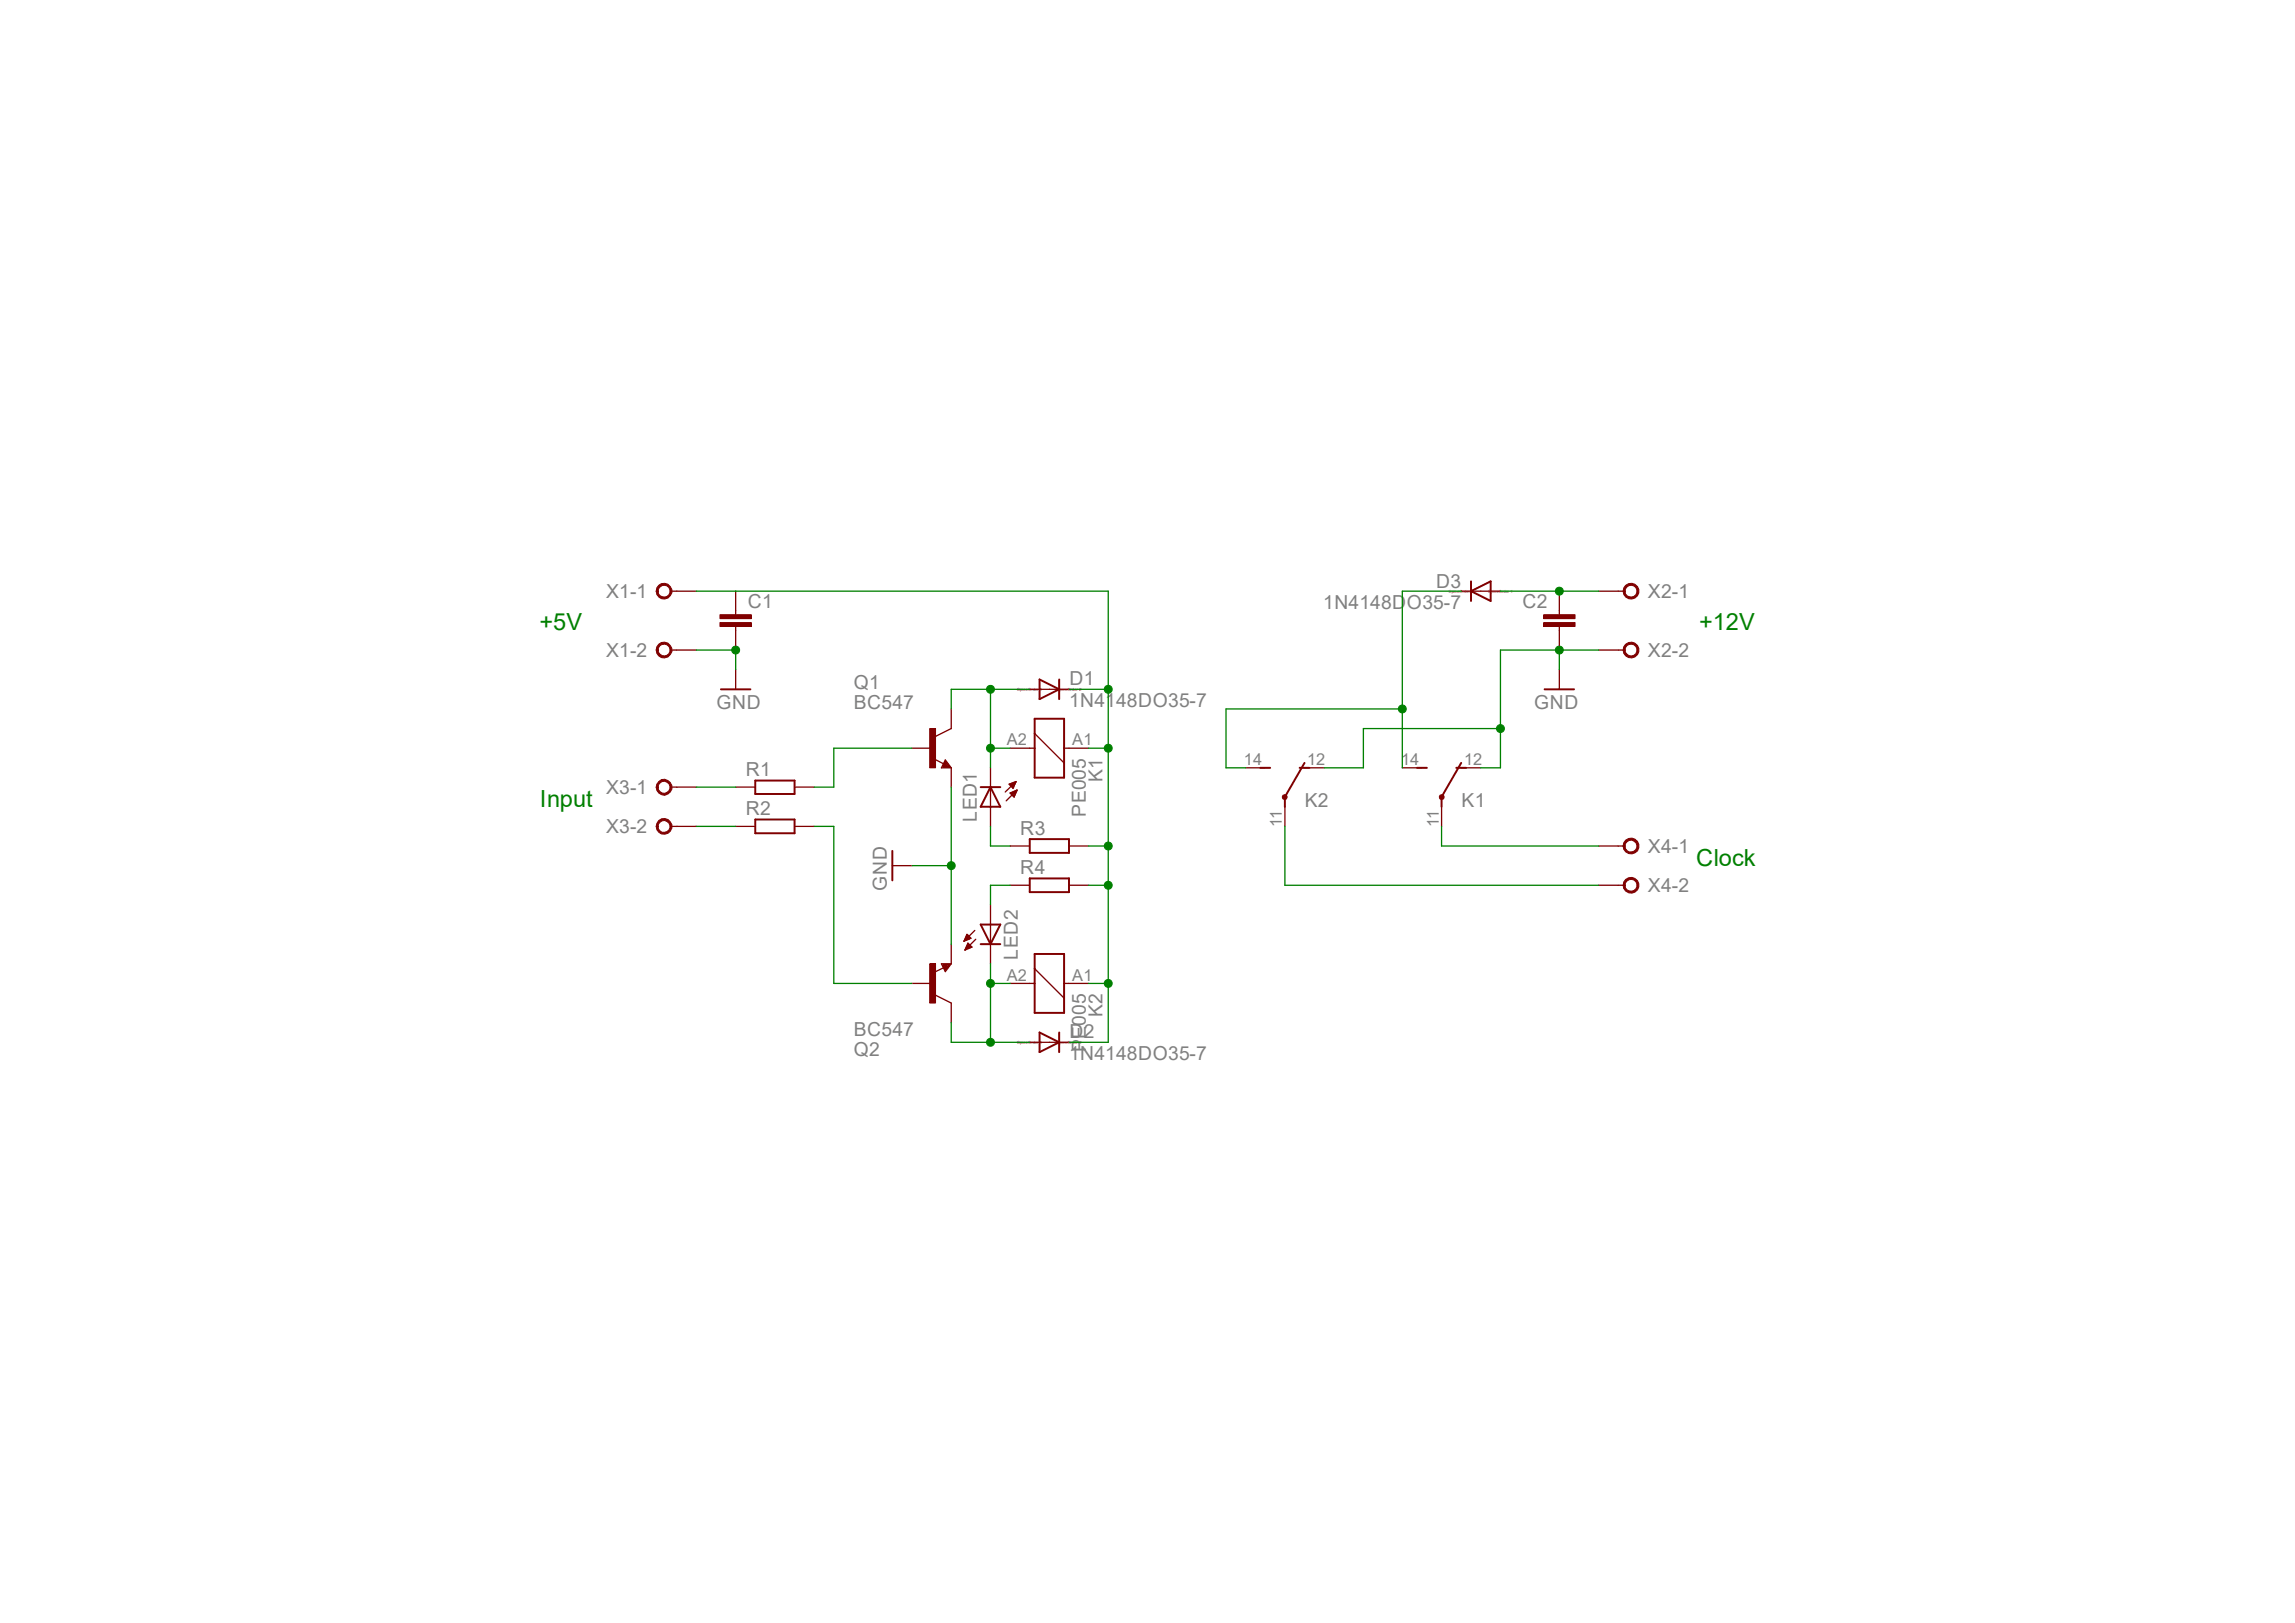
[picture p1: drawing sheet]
<svg xmlns="http://www.w3.org/2000/svg" width="297mm" height="210mm" viewBox="0 0 297 210" stroke-linecap="round" stroke-linejoin="round" font-family="sans-serif">
<defs><g id="words">
<g font-size="3" fill="#008000">
<text x="69.8" y="81.6">+5V</text>
<text x="219.9" y="81.6">+12V</text>
<text x="69.8" y="104.4">Input</text>
<text x="219.5" y="112">Clock</text>
</g>
<g font-size="2.5" fill="#808080">
<text x="78.4" y="77.4">X1-1</text>
<text x="185.8" y="76">D3</text>
<text x="213.3" y="77.4">X2-1</text>
<text x="96.8" y="78.7">C1</text>
<text x="171.2" y="78.8">1N4148DO35-7</text>
<text x="197" y="78.7">C2</text>
<text x="78.4" y="85">X1-2</text>
<text x="110.5" y="89.2">Q1</text>
<text x="138.4" y="88.7">D1</text>
<text x="213.3" y="85">X2-2</text>
<text x="92.7" y="91.7">GND</text>
<text x="110.5" y="91.7">BC547</text>
<text x="138.3" y="91.5">1N4148DO35-7</text>
<text x="198.5" y="91.7">GND</text>
<text x="96.5" y="100.4">R1</text>
<text x="142.7" y="101.2" transform="rotate(-90 142.7 101.2)">K1</text>
<text x="78.4" y="102.8">X3-1</text>
<text x="78.4" y="107.8">X3-2</text>
<text x="96.5" y="105.5">R2</text>
<text x="126.4" y="106.3" transform="rotate(-90 126.4 106.3)">LED1</text>
<text x="132" y="108">R3</text>
<text x="140.5" y="105.7" transform="rotate(-90 140.5 105.7)">PE005</text>
<text x="168.9" y="104.4">K2</text>
<text x="189.1" y="104.4">K1</text>
<text x="132" y="113.1">R4</text>
<text x="213.3" y="110.4">X4-1</text>
<text x="114.8" y="115.3" transform="rotate(-90 114.8 115.3)">GND</text>
<text x="213.3" y="115.4">X4-2</text>
<text x="131.7" y="124.2" transform="rotate(-90 131.7 124.2)">LED2</text>
<text x="142.7" y="131.6" transform="rotate(-90 142.7 131.6)">K2</text>
<text x="110.5" y="134.1">BC547</text>
<text x="110.5" y="136.7">Q2</text>
<text x="138.3" y="137.2">1N4148DO35-7</text>
<text x="138.4" y="134.4">D2</text>
<text x="140.5" y="136.1" transform="rotate(-90 140.5 136.1)">PE005</text>
</g>
<g font-size="2.1" fill="#808080">
<text x="130.3" y="96.4">A2</text>
<text x="138.8" y="96.4">A1</text>
<text x="161" y="99">14</text>
<text x="169.2" y="99">12</text>
<text x="181.3" y="99">14</text>
<text x="189.5" y="99">12</text>
<text x="165.9" y="107" transform="rotate(-90 165.9 107)">11</text>
<text x="186.2" y="107" transform="rotate(-90 186.2 107)">11</text>
<text x="130.3" y="126.9">A2</text>
<text x="138.8" y="126.9">A1</text>
</g>
<g font-size=".6" fill="#800080">
<text x="187.5" y="76.7">SpiceOrder 2</text>
<text x="192.6" y="76.7">SpiceOrder 1</text>
<text x="131.7" y="89.4">SpiceOrder 1</text>
<text x="136.7" y="89.4">SpiceOrder 2</text>
<text x="131.7" y="135.1">SpiceOrder 1</text>
<text x="136.7" y="135.1">SpiceOrder 2</text>
</g>
</g></defs>
<path d="M133.9 93h3.8v7.6h-3.8zM183.4 99.4h1.3M188.5 99.4h1.2M189.1 98.7l-2.5 4.4v1.3" fill="none" stroke="#800000" stroke-width=".25"/>
<path d="M130.7 96.8h3.2M133.9 94.9l3.8 3.8M137.7 96.8h3.2" fill="none" stroke="#800000" stroke-width=".17"/>
<path d="M186.4 102.9l.2-.1 .2 .1 .1 .2-.1 .3-.2 .1-.2-.1-.1-.3z" fill-rule="evenodd" fill="#800000"/>
<path d="M186.4 102.9l.2-.1 .2 .1 .1 .2-.1 .3-.2 .1-.2-.1-.1-.3z" fill="none" stroke="#800000" stroke-width=".13"/>
<path d="M181.5 99.4h2.5M189.1 99.4h2.5M186.6 104.4v2.5M130.7 127.3h3.2M133.9 125.3l3.8 3.9M137.7 127.3h3.2" fill="none" stroke="#800000" stroke-width=".17"/>
<path d="M163.1 99.4h1.3M168.2 99.4h1.3M168.8 98.7l-2.5 4.4v1.3M133.9 123.4h3.8v7.7h-3.8z" fill="none" stroke="#800000" stroke-width=".25"/>
<path d="M166 102.9l.3-.1 .2 .1 .1 .2-.1 .3-.2 .1-.3-.1-.1-.3z" fill-rule="evenodd" fill="#800000"/>
<path d="M166 102.9l.3-.1 .2 .1 .1 .2-.1 .3-.2 .1-.3-.1-.1-.3z" fill="none" stroke="#800000" stroke-width=".13"/>
<path d="M86.8 76.5h.8M189.1 76.5h5.1M133.3 89.2h5M161.2 99.4h2.5M168.8 99.4h2.6M166.3 104.4v2.5M133.3 134.9h5" fill="none" stroke="#800000" stroke-width=".17"/>
<path d="M190.4 76.5l2.5-1.3v2.6zM190.4 75.2v2.6M134.5 87.9l2.6 1.3-2.6 1.3zM137.1 87.9v2.6M134.5 133.6l2.6 1.3-2.6 1.2zM137.1 133.6v2.5" fill="none" stroke="#800000" stroke-width=".25"/>
<path d="M85.3 75.7a1.03 1.03 0 0 1 1.6 .3 1.03 1.03 0 0 1-.7 1.5 1.03 1.03 0 0 1-1.3-1h.3a.78 .78 0 0 1 1-.7 .78 .78 0 0 1 .4 1.1 .78 .78 0 0 1-1.2 .2l-.2-.3v-.3h-.3l.1-.4z" fill-rule="evenodd" fill="#800000"/>
<path d="M85.3 75.7a1.03 1.03 0 0 1 1.6 .3 1.03 1.03 0 0 1-.7 1.5 1.03 1.03 0 0 1-1.3-1h.3a.78 .78 0 0 1 1-.7 .78 .78 0 0 1 .4 1.1 .78 .78 0 0 1-1.2 .2l-.2-.3v-.3h-.3l.1-.4z" fill="none" stroke="#800000" stroke-width=".13"/>
<path d="M87.6 76.5h2.5M86.8 84.1h.8" fill="none" stroke="#800000" stroke-width=".17"/>
<path d="M85.3 83.4a1.03 1.03 0 0 1 1.6 .2 1.03 1.03 0 0 1-.7 1.5 1.03 1.03 0 0 1-1.3-1h.3a.78 .78 0 0 1 1.1-.6 .78 .78 0 0 1 .2 1.2 .78 .78 0 0 1-1.3-.3v-.3h-.3l.1-.4z" fill-rule="evenodd" fill="#800000"/>
<path d="M85.3 83.4a1.03 1.03 0 0 1 1.6 .2 1.03 1.03 0 0 1-.7 1.5 1.03 1.03 0 0 1-1.3-1h.3a.78 .78 0 0 1 1.1-.6 .78 .78 0 0 1 .2 1.2 .78 .78 0 0 1-1.3-.3v-.3h-.3l.1-.4z" fill="none" stroke="#800000" stroke-width=".13"/>
<path d="M209.4 76.5h.8M87.6 84.1h2.5" fill="none" stroke="#800000" stroke-width=".17"/>
<path d="M210.4 75.7a1.03 1.03 0 0 1 1.6 .3 1.03 1.03 0 0 1-.7 1.5 1.03 1.03 0 0 1-1.2-1h.2a.78 .78 0 0 1 1-.7 .78 .78 0 0 1 .5 1.1 .78 .78 0 0 1-1.2 .2l-.2-.3-.1-.3h-.2v-.4z" fill-rule="evenodd" fill="#800000"/>
<path d="M210.4 75.7a1.03 1.03 0 0 1 1.6 .3 1.03 1.03 0 0 1-.7 1.5 1.03 1.03 0 0 1-1.2-1h.2a.78 .78 0 0 1 1-.7 .78 .78 0 0 1 .5 1.1 .78 .78 0 0 1-1.2 .2l-.2-.3-.1-.3h-.2v-.4z" fill="none" stroke="#800000" stroke-width=".13"/>
<path d="M206.9 76.5h2.5M209.4 84.1h.8" fill="none" stroke="#800000" stroke-width=".17"/>
<path d="M210.4 83.4a1.03 1.03 0 0 1 1.6 .2 1.03 1.03 0 0 1-.7 1.5 1.03 1.03 0 0 1-1.2-1h.2a.78 .78 0 0 1 1.1-.6 .78 .78 0 0 1 .2 1.2 .78 .78 0 0 1-1.2-.3l-.1-.3h-.2v-.4z" fill-rule="evenodd" fill="#800000"/>
<path d="M210.4 83.4a1.03 1.03 0 0 1 1.6 .2 1.03 1.03 0 0 1-.7 1.5 1.03 1.03 0 0 1-1.2-1h.2a.78 .78 0 0 1 1.1-.6 .78 .78 0 0 1 .2 1.2 .78 .78 0 0 1-1.2-.3l-.1-.3h-.2v-.4z" fill="none" stroke="#800000" stroke-width=".13"/>
<path d="M206.9 84.1h2.5M86.8 101.9h.8" fill="none" stroke="#800000" stroke-width=".17"/>
<path d="M85.3 101.1a1.03 1.03 0 0 1 1.6 .3 1.03 1.03 0 0 1-.7 1.5 1.03 1.03 0 0 1-1.3-1h.3a.77 .77 0 0 1 .9-.8 .77 .77 0 0 1 .5 1.1 .77 .77 0 0 1-1.2 .2l-.2-.2v-.3h-.3l.1-.4z" fill-rule="evenodd" fill="#800000"/>
<path d="M85.3 101.1a1.03 1.03 0 0 1 1.6 .3 1.03 1.03 0 0 1-.7 1.5 1.03 1.03 0 0 1-1.3-1h.3a.77 .77 0 0 1 .9-.8 .77 .77 0 0 1 .5 1.1 .77 .77 0 0 1-1.2 .2l-.2-.2v-.3h-.3l.1-.4z" fill="none" stroke="#800000" stroke-width=".13"/>
<path d="M86.8 106.9h.8M87.6 101.9h2.5" fill="none" stroke="#800000" stroke-width=".17"/>
<path d="M85.3 106.2a1.03 1.03 0 0 1 1.6 .3 1.03 1.03 0 0 1-.7 1.4 1.03 1.03 0 0 1-1.3-1h.3a.77 .77 0 0 1 .9-.7 .77 .77 0 0 1 .5 1.1 .77 .77 0 0 1-1.2 .2l-.2-.2v-.4h-.3l.1-.3z" fill-rule="evenodd" fill="#800000"/>
<path d="M85.3 106.2a1.03 1.03 0 0 1 1.6 .3 1.03 1.03 0 0 1-.7 1.4 1.03 1.03 0 0 1-1.3-1h.3a.77 .77 0 0 1 .9-.7 .77 .77 0 0 1 .5 1.1 .77 .77 0 0 1-1.2 .2l-.2-.2v-.4h-.3l.1-.3z" fill="none" stroke="#800000" stroke-width=".13"/>
<path d="M87.6 106.9h2.5M209.4 109.5h.8" fill="none" stroke="#800000" stroke-width=".17"/>
<path d="M210.4 108.7a1.03 1.03 0 0 1 1.6 .3 1.03 1.03 0 0 1-.7 1.5 1.03 1.03 0 0 1-1.2-1h.2a.77 .77 0 0 1 1-.7 .77 .77 0 0 1 .5 1.1 .77 .77 0 0 1-1.2 .2l-.2-.3-.1-.3h-.2v-.4z" fill-rule="evenodd" fill="#800000"/>
<path d="M210.4 108.7a1.03 1.03 0 0 1 1.6 .3 1.03 1.03 0 0 1-.7 1.5 1.03 1.03 0 0 1-1.2-1h.2a.77 .77 0 0 1 1-.7 .77 .77 0 0 1 .5 1.1 .77 .77 0 0 1-1.2 .2l-.2-.3-.1-.3h-.2v-.4z" fill="none" stroke="#800000" stroke-width=".13"/>
<path d="M206.9 109.5h2.5M209.4 114.6h.8" fill="none" stroke="#800000" stroke-width=".17"/>
<path d="M210.4 113.8a1.03 1.03 0 0 1 1.6 .3 1.03 1.03 0 0 1-.7 1.5 1.03 1.03 0 0 1-1.2-1h.2a.78 .78 0 0 1 1-.8 .78 .78 0 0 1 .5 1.1 .78 .78 0 0 1-1.2 .2l-.2-.2-.1-.3h-.2v-.5z" fill-rule="evenodd" fill="#800000"/>
<path d="M210.4 113.8a1.03 1.03 0 0 1 1.6 .3 1.03 1.03 0 0 1-.7 1.5 1.03 1.03 0 0 1-1.2-1h.2a.78 .78 0 0 1 1-.8 .78 .78 0 0 1 .5 1.1 .78 .78 0 0 1-1.2 .2l-.2-.2-.1-.3h-.2v-.5z" fill="none" stroke="#800000" stroke-width=".13"/>
<path d="M95.2 79v.5M95.2 81.1v.5M206.9 114.6h2.5" fill="none" stroke="#800000" stroke-width=".17"/>
<path d="M93.2 80.6h4v.5h-4z" fill-rule="evenodd" fill="#800000"/>
<path d="M93.2 80.6h4v.5h-4z" fill="none" stroke="#800000" stroke-width=".13"/>
<path d="M93.2 79.5h4v.6h-4z" fill-rule="evenodd" fill="#800000"/>
<path d="M93.2 79.5h4v.6h-4z" fill="none" stroke="#800000" stroke-width=".13"/>
<path d="M95.2 76.5v2.5M201.8 79v.5M95.2 81.6v2.5M201.8 81.1v.5" fill="none" stroke="#800000" stroke-width=".17"/>
<path d="M199.8 80.6h4v.5h-4z" fill-rule="evenodd" fill="#800000"/>
<path d="M199.8 80.6h4v.5h-4z" fill="none" stroke="#800000" stroke-width=".13"/>
<path d="M199.8 79.5h4v.6h-4z" fill-rule="evenodd" fill="#800000"/>
<path d="M199.8 79.5h4v.6h-4z" fill="none" stroke="#800000" stroke-width=".13"/>
<path d="M201.8 76.5v2.5M120.9 98.2l1.2 .6M122.3 98.3l.8 1.1h-1.3zM123.1 94.3l-2 1M201.8 81.6v2.5" fill="none" stroke="#800000" stroke-width=".17"/>
<path d="M122.3 98.8l.2 .3h-.4l.2-.5 .6 .6h-.8" fill="none" stroke="#800000" stroke-width=".25"/>
<path d="M120.3 94.3h.8v5.1h-.8z" fill-rule="evenodd" fill="#800000"/>
<path d="M120.3 94.3h.8v5.1h-.8z" fill="none" stroke="#800000" stroke-width=".13"/>
<path d="M118 96.8h2.6M123.1 91.7v2.6M123.1 99.4v2.5M121.1 128.8l2 1M121.8 124.7h1.3l-.8 1zM122.1 125.2l-1.2 .6" fill="none" stroke="#800000" stroke-width=".17"/>
<path d="M122.1 124.8h.8l-.6 .7-.2-.5h.4l-.2 .2" fill="none" stroke="#800000" stroke-width=".25"/>
<path d="M120.3 124.7h.8v5.1h-.8z" fill-rule="evenodd" fill="#800000"/>
<path d="M120.3 124.7h.8v5.1h-.8z" fill="none" stroke="#800000" stroke-width=".13"/>
<g fill="none" stroke="#800000" stroke-width=".17">
<path d="M95.2 86.7v2.5M128.2 99.4v7.5M201.8 86.7v2.5M95.2 101.9h2.5M95.2 106.9h2.5M102.8 101.9h2.6M102.8 106.9h2.6M115.5 112h2.5M128.2 117.1v7.6M130.6 101.5l.9-.4-.4 .9zM130.6 101.5h.7M130.7 109.5h2.6"/>
<path d="M130.7 114.6h2.6M130.7 101.6h.6M130.8 102.7h.6M130.8 101.4h.6M130.8 101.7h.4M130.9 102.7h.5M130.9 102.6h.6M130.9 101.8h.3M130.9 102.9h.5M131 101.9h.2M131 101.3h.4M131 103h.3"/>
<path d="M131.1 102.5h.4M131.1 102h.1M131.1 103h.2M131.1 101.3h.3M131.2 103.1h.1M131.3 102.4h.3M131.4 101.2h.1M131.5 101.1l-1.4 1.4M131.5 102.3h.1M131.6 102.2l-1.4 1.4M131.6 102.2l-.4 .9M131.6 102.2l-.9 .4 .5 .5"/>
<path d="M138.3 109.5h2.6M138.3 114.6h2.6M118 127.3h2.6M123.1 122.2v2.5M123.1 129.8v2.5M124.8 121.8h.1M124.8 121.7h.3M124.8 121.6h.5M124.9 121.5h.6M124.9 121.4h.7M124.9 122.9h.1M124.9 122.8h.2"/>
<path d="M125 121.3h.6M125 122.7h.3M125 121.2h.5M125 122.6h.6M125.1 121.2h.3M125.1 122.6h.7M125.1 121h.2M125.1 122.5h.6M125.1 120.9h.1M125.1 122.4h.5M125.2 122.3h.3M125.2 122.2h.2"/>
<path d="M125.3 122.1h.1M125.6 121.4l-.5-.5-.3 .9M125.6 121.4l-.8 .4M125.8 122.6l-.5-.6-.4 .9M125.8 122.6l-.9 .3M126.2 120.4l-1.4 1.4M126.3 121.5l-1.4 1.4"/>
</g>
<path d="M93.3 89.2h3.8M199.9 89.2h3.8M97.7 101h5.1v1.7h-5.1zM97.7 106h5.1v1.8h-5.1zM115.5 110.1v3.8M126.9 101.9h2.6M126.9 119.6h2.6l-1.3 2.6zM128.2 101.9l1.3 2.5h-2.6zM133.3 108.6h5v1.8h-5zM133.3 113.7h5v1.7h-5zM126.9 122.2h2.6" fill="none" stroke="#800000" stroke-width=".25"/>
<path d="M194.2 76.5h12.7" fill="none" stroke="#008000" stroke-width=".17"/>
<circle cx="201.8" cy="76.5" r=".51" fill="#008000"/>
<circle cx="201.8" cy="76.5" r=".51" fill="none" stroke="#008000" stroke-width=".13"/>
<path d="M90.1 84.1h5.1v2.6" fill="none" stroke="#008000" stroke-width=".17"/>
<circle cx="95.2" cy="84.1" r=".51" fill="#008000"/>
<circle cx="95.2" cy="84.1" r=".51" fill="none" stroke="#008000" stroke-width=".13"/>
<path d="M206.9 84.1h-5.1v2.6" fill="none" stroke="#008000" stroke-width=".17"/>
<circle cx="201.8" cy="84.1" r=".51" fill="#008000"/>
<circle cx="201.8" cy="84.1" r=".51" fill="none" stroke="#008000" stroke-width=".13"/>
<path d="M194.2 94.3h-17.8v5.1h-5M201.8 84.1h-7.6v15.3h-2.6" fill="none" stroke="#008000" stroke-width=".17"/>
<circle cx="194.2" cy="94.3" r=".51" fill="#008000"/>
<circle cx="194.2" cy="94.3" r=".51" fill="none" stroke="#008000" stroke-width=".13"/>
<path d="M118 112h5.1M123.1 101.9v20.3" fill="none" stroke="#008000" stroke-width=".17"/>
<circle cx="123.1" cy="112" r=".51" fill="#008000"/>
<circle cx="123.1" cy="112" r=".51" fill="none" stroke="#008000" stroke-width=".13"/>
<path d="M90.1 76.5h5.1M118 96.8h-10.1v5.1h-2.5M138.3 89.2h5.1v7.6h-2.5M90.1 101.9h5.1M90.1 106.9h5.1M140.9 127.3h2.5" fill="none" stroke="#008000" stroke-width=".17"/>
<circle cx="143.4" cy="96.8" r=".51" fill="#008000"/>
<circle cx="143.4" cy="96.8" r=".51" fill="none" stroke="#008000" stroke-width=".13"/>
<path d="M143.4 96.8v12.7" fill="none" stroke="#008000" stroke-width=".17"/>
<circle cx="143.4" cy="127.3" r=".51" fill="#008000"/>
<circle cx="143.4" cy="127.3" r=".51" fill="none" stroke="#008000" stroke-width=".13"/>
<path d="M95.2 76.5h48.2v12.7M143.4 109.5v25.4h-5.1" fill="none" stroke="#008000" stroke-width=".17"/>
<circle cx="143.4" cy="89.2" r=".51" fill="#008000"/>
<circle cx="143.4" cy="89.2" r=".51" fill="none" stroke="#008000" stroke-width=".13"/>
<path d="M140.9 109.5h2.5M140.9 114.6h2.5" fill="none" stroke="#008000" stroke-width=".17"/>
<circle cx="143.4" cy="109.5" r=".51" fill="#008000"/>
<circle cx="143.4" cy="109.5" r=".51" fill="none" stroke="#008000" stroke-width=".13"/>
<circle cx="143.4" cy="114.6" r=".51" fill="#008000"/>
<circle cx="143.4" cy="114.6" r=".51" fill="none" stroke="#008000" stroke-width=".13"/>
<path d="M128.2 89.2v7.6h2.5M133.3 89.2h-10.2v2.5" fill="none" stroke="#008000" stroke-width=".17"/>
<circle cx="128.2" cy="89.2" r=".51" fill="#008000"/>
<circle cx="128.2" cy="89.2" r=".51" fill="none" stroke="#008000" stroke-width=".13"/>
<path d="M128.2 96.8v2.6" fill="none" stroke="#008000" stroke-width=".17"/>
<circle cx="128.2" cy="96.8" r=".51" fill="#008000"/>
<circle cx="128.2" cy="96.8" r=".51" fill="none" stroke="#008000" stroke-width=".13"/>
<path d="M123.1 132.3v2.6h10.2M130.7 127.3h-2.5v7.6" fill="none" stroke="#008000" stroke-width=".17"/>
<circle cx="128.2" cy="134.9" r=".51" fill="#008000"/>
<circle cx="128.2" cy="134.9" r=".51" fill="none" stroke="#008000" stroke-width=".13"/>
<path d="M128.2 124.7v2.6" fill="none" stroke="#008000" stroke-width=".17"/>
<circle cx="128.2" cy="127.3" r=".51" fill="#008000"/>
<circle cx="128.2" cy="127.3" r=".51" fill="none" stroke="#008000" stroke-width=".13"/>
<path d="M189.1 76.5h-7.6v22.9M181.5 91.7h-22.8v7.7h2.5M105.4 106.9h2.5v20.4h10.1" fill="none" stroke="#008000" stroke-width=".17"/>
<circle cx="181.5" cy="91.7" r=".51" fill="#008000"/>
<circle cx="181.5" cy="91.7" r=".51" fill="none" stroke="#008000" stroke-width=".13"/>
<path d="M128.2 106.9v2.6h2.5M130.7 114.6h-2.5v2.5M166.3 106.9v7.7h40.6M186.6 106.9v2.6h20.3" fill="none" stroke="#008000" stroke-width=".17"/>
<use href="#words"/>
</svg>
